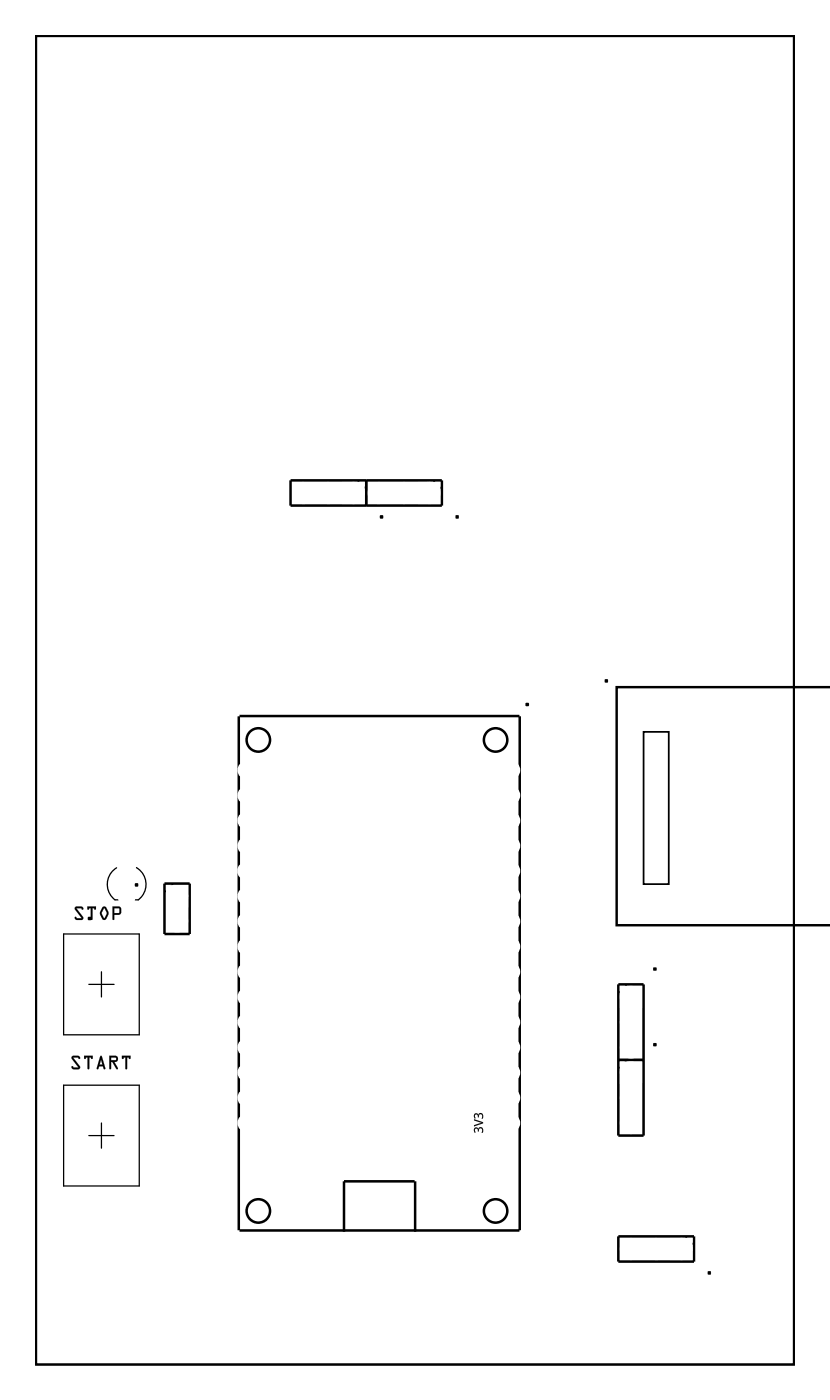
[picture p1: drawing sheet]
<svg xmlns="http://www.w3.org/2000/svg" width="84mm" height="141mm" viewBox="0 0 84 141" stroke-linecap="round" stroke-linejoin="round" font-family="sans-serif">
<path d="M3.6 3.6h76.4v133.9h-76.4z" fill="none" stroke="#000" stroke-width=".2"/>
<g fill="#000">
<path d="M38.3 52h.3v.2h-.3zM45.9 52h.3v.2h-.3zM53 70.9h.3v.2h-.3zM60.9 68.5h.3v.3h-.3zM8.9 92.4h.3v.3h-.3zM13.6 89h.3v.3h-.3zM65.8 97.5h.3v.3h-.3zM65.8 105.2h.3v.2h-.3zM71.3 128.2h.3v.2h-.3z"/>
<path d="M3.6 3.6h76.4v133.9h-76.4zM3.6 3.6v133.9h76.4v-133.9z"/>
<path d="M38.3 51.9h.3v.4h-.3zM38.3 52v.2h.3v-.2z"/>
<path d="M45.9 51.9h.3v.4h-.3zM45.9 52v.2h.3v-.2z"/>
<path d="M53 70.9h.3v.3h-.3zM53 70.9v.2h.3v-.2z"/>
<path d="M60.9 68.5h.3v.3h-.3zM61 68.5v.3h.2v-.3z"/>
<path d="M7.6 91.4h.7l.1 .2a.13 .13 0 0 1-.1 .1 .13 .13 0 0 1-.1-.1h-.5l.7 .8a.21 .21 0 0 1 0 .2 .21 .21 0 0 1-.2 .1h-.5l-.2-.2a.13 .13 0 0 1 .2-.1 .13 .13 0 0 1 .1 .1h.4l-.6-.8zM7.6 91.4v.3l.6 .8-.4 .1-.2-.2v.2l.2 .1h.5l.1-.2-.7-.9 .5-.1 .1 .2 .1-.2-.2-.1zM8.8 91.4h.9v.2a.11 .11 0 0 1-.2 .1 .1 .1 0 0 1 0-.2h-.2v1.1a.1 .1 0 0 1-.1 .1 .1 .1 0 0 1-.1-.1v-1.1h-.1a.11 .11 0 0 1-.1 .2 .11 .11 0 0 1-.1-.1zM8.8 91.4l.1 .3 .1-.2h.2v1.1l.1 .1v-1.2h.2l.1 .2 .1-.3zM10.3 91.4h.2h.2l.2 .6-.2 .6a.24 .24 0 0 1-.4 0l-.2-.6zM10.3 91.4l-.2 .6 .2 .6a.24 .24 0 0 0 .4 0l.2-.6-.2-.5a.23 .23 0 0 0-.4-.1zM10.5 91.6l-.2 .4 .2 .5 .3-.5zM10.5 91.5l.1 .1 .2 .4-.3 .6-.3-.6zM11.3 91.4h.7l.2 .2-.1 .5-.6 .1v.4a.1 .1 0 0 1-.1 .1 .1 .1 0 0 1-.1-.1zM11.3 91.4v1.2l.1 .1 .1-.1v-.4l.6-.1 .1-.5-.2-.2zM11.5 91.5v.5h.5v-.4zM11.5 91.5l.5 .1v.4h-.5z"/>
<path d="M7.6 91.4h.6l.2 .1-.1 .2-.1-.2-.5 .1 .7 .9-.1 .2h-.5l-.3-.1 .1-.2 .1 .1h.5l-.6-.8zM8.8 91.4h.9l-.1 .3h-.1v-.2h-.2v1.2l-.2-.1v-1.1h-.1l-.1 .2zM10.3 91.4h.2h.2l.2 .6-.2 .6a.23 .23 0 0 1-.4 0l-.2-.6zM10.5 91.6l-.3 .4 .3 .6 .3-.6zM11.3 91.4h.7l.2 .2-.1 .5-.6 .1v.4l-.1 .1-.1-.1zM11.5 91.5v.5h.5v-.4z"/>
<path d="M8.9 92.4h.3v.3h-.3zM8.9 92.4v.3h.3v-.3z"/>
<path d="M13.6 89h.3v.3h-.3zM13.6 89v.3h.3v-.3z"/>
<path d="M65.8 97.5h.3v.3h-.3zM65.8 97.5v.3h.3v-.3z"/>
<path d="M7.3 106.5l.6-.1 .2 .3a.13 .13 0 0 1-.2 0 .13 .13 0 0 1-.1-.1h-.4l.6 .9a.21 .21 0 0 1 .1 .2 .21 .21 0 0 1-.2 .1h-.6l-.1-.3a.13 .13 0 0 1 .1 0 .13 .13 0 0 1 .1 .1h.5l-.7-.9zM7.3 106.5l-.1 .2 .7 .9h-.5l-.1-.1-.1 .1 .2 .2h.5l.2-.3-.7-.9h.4l.2 .1v-.1l-.2-.2zM8.5 106.4h.9v.3a.1 .1 0 0 1-.2 0 .1 .1 0 0 1 0-.1h-.2v1.1a.1 .1 0 0 1-.1 .1 .1 .1 0 0 1-.1-.1v-1.1h-.1a.11 .11 0 0 1-.1 .1 .11 .11 0 0 1-.1 0zM8.5 106.4v.3l.1-.1h.2v1.1l.1 .1 .1-1.2h.2l.1 .1v-.3zM10.1 106.4l.2 .1 .3 1.2v.1l-.2-.1v-.2h-.4l-.1 .3-.2-.1zM10.1 106.4l-.4 1.3 .2 .1 .1-.3h.4v.2l.2 .1v-.1l-.3-1.2zM10.2 106.8l-.2 .5h.3zM10.2 106.8l.1 .5h-.3zM11 106.4h.6a.32 .32 0 0 1 .3 .4 .32 .32 0 0 1-.4 .2l.4 .6a.11 .11 0 0 1-.1 .2 .1 .1 0 0 1-.1-.1l-.4-.7h-.1v.7a.1 .1 0 0 1-.1 .1 .1 .1 0 0 1-.1-.1zM11 106.4l.1 1.4 .1-.1v-.7h.1l.4 .7h.2l-.4-.7a.31 .31 0 0 0 .4-.2 .31 .31 0 0 0-.3-.4zM11.2 106.6v.3l.5-.1-.1-.2zM11.2 106.6h.5v.2l-.5 .1zM12.3 106.4h.9v.3a.1 .1 0 0 1-.2 0 .1 .1 0 0 1 0-.1h-.2v1.1a.1 .1 0 0 1-.1 .1 .1 .1 0 0 1-.1-.1v-1.1h-.1a.11 .11 0 0 1-.1 .1 .11 .11 0 0 1-.1 0zM12.3 106.4v.3l.2-.1h.1v1.1l.1 .1 .1-1.2h.2l.1 .1 .1-.3z"/>
<path d="M7.3 106.5l.5-.1 .3 .2-.1 .1-.1-.1h-.5l.7 .9-.2 .3h-.5l-.2-.2 .1-.1 .1 .1h.5l-.7-.9zM8.5 106.4h.8v.3h-.1v-.1h-.2l-.1 1.2-.1-.1v-1.1h-.2v.1h-.1zM10.1 106.4l.2 .1 .3 1.2v.1l-.1-.1-.1-.2h-.4l-.1 .2h-.2zM10.2 106.8l-.2 .5h.3zM11 106.4h.6a.31 .31 0 0 1 .3 .4 .31 .31 0 0 1-.4 .2l.4 .7-.2 .1-.4-.8h-.1v.7l-.1 .1zM11.2 106.6v.3l.5-.1v-.2zM12.3 106.4h.9l-.1 .3h-.1v-.1h-.2v1.2l-.2-.1v-1.1h-.1l-.1 .1h-.1z"/>
<path d="M47.8 113.7l.2-.1 .2 .2a.27 .27 0 0 1 .4-.2 .27 .27 0 0 1 .1 .5l-.1 .1h-.1l.1-.1a.2 .2 0 0 0 0-.3 .2 .2 0 0 0-.3 0 .2 .2 0 0 0-.1 .2h-.1a.19 .19 0 0 0 0-.2 .19 .19 0 0 0-.3 .1 .19 .19 0 0 0 .1 .2l-.1 .1v-.2zM47.8 112.8l.9 .3v.1l-.9 .3v-.1l.7-.2-.7-.3zM47.8 112.3l.2-.1 .2 .2a.27 .27 0 0 1 .4-.2 .27 .27 0 0 1 .1 .4l-.1 .2h-.1l.1-.2a.2 .2 0 0 0 0-.2 .2 .2 0 0 0-.3-.1 .2 .2 0 0 0-.1 .3h-.1a.19 .19 0 0 0 0-.3 .19 .19 0 0 0-.3 .1 .19 .19 0 0 0 .1 .3l-.1 .1v-.2z"/>
<path d="M47.8 113.7l.2-.1 .2 .2a.25 .25 0 0 1 .3-.2 .25 .25 0 0 1 .2 .3l-.1 .3h-.1a.23 .23 0 0 0 .1-.3 .23 .23 0 0 0-.3-.1l-.1 .2h-.1a.19 .19 0 0 0 0-.2 .19 .19 0 0 0-.3 .1 .19 .19 0 0 0 .1 .2l-.1 .1-.1-.2zM47.8 113.7v.3v.2l.1-.1a.19 .19 0 0 1-.1-.2 .19 .19 0 0 1 .3-.1 .19 .19 0 0 1 0 .2h.1a.21 .21 0 0 1 .1-.2 .21 .21 0 0 1 .3 0 .21 .21 0 0 1 0 .3l-.1 .1h.1l.1-.1a.27 .27 0 0 0-.1-.5 .27 .27 0 0 0-.4 .2l-.2-.1zM47.7 112.8l1 .3v.1l-1 .3v-.1l.8-.2-.8-.3zM47.8 112.8v.1l.7 .3-.7 .2v.1l.9-.3v-.1zM47.8 112.3l.2-.1 .2 .2a.25 .25 0 0 1 .3-.2 .25 .25 0 0 1 .2 .3l-.1 .3h-.1a.23 .23 0 0 0 .1-.4 .23 .23 0 0 0-.3 0l-.1 .2h-.1a.19 .19 0 0 0 0-.2 .19 .19 0 0 0-.3 0 .19 .19 0 0 0 .1 .3l-.1 .1-.1-.2zM47.8 112.3v.3v.2l.1-.1a.19 .19 0 0 1-.1-.3 .19 .19 0 0 1 .3-.1 .19 .19 0 0 1 0 .3h.1a.21 .21 0 0 1 .1-.3 .21 .21 0 0 1 .3 .1 .21 .21 0 0 1 0 .2l-.1 .2h.1l.1-.2a.27 .27 0 0 0-.1-.4 .27 .27 0 0 0-.4 .2l-.2-.2z"/>
<path d="M65.8 105.2h.3v.2h-.3zM65.8 105.2v.2h.3v-.2z"/>
<path d="M71.3 128.1h.3v.4h-.3zM71.3 128.2v.2h.3v-.2z"/>
</g>
<g fill="none" stroke="#000" stroke-width=".25">
<path d="M29.3 48.4h15.2v2.6h-15.2zM36.9 48.4v2.6M24.1 72.2v51.8M24.1 72.2h28.2M52.4 72.2v51.8M83.7 69.3h-21.6v24h21.6M16.6 89.1h2.5v5h-2.5zM62.3 99.2h2.5v15.3h-2.5zM41.8 119.1h-7.1v5.1M41.8 119.1v5.1M62.3 106.8h2.5M24.1 124h28.2"/>
<path d="M62.3 124.6h7.6v2.6h-7.6z"/>
<circle cx="26" cy="74.6" r="1.18"/>
<circle cx="49.9" cy="74.6" r="1.18"/>
<circle cx="26" cy="122.1" r="1.18"/>
<circle cx="49.9" cy="122.1" r="1.18"/>
</g>
<g fill="none" stroke="#000" stroke-width=".13">
<path d="M36 48.4l.9 .9M43.6 48.4l.9 .9M6.4 94.1h7.6v10.2h-7.6zM8.9 99.2h2.6M10.2 98v2.5M11.8 87.5a1.95 1.95 0 0 0-.2 3.2h.3M13.7 87.4a1.95 1.95 0 0 1 .2 3.3h-.3M17.5 89.1l-.9 .8M63.2 99.2l-.9 .9M6.4 109.4h7.6v10.1h-7.6zM8.9 114.5h2.6M10.2 113.2v2.5"/>
<path d="M63.2 106.8l-.9 .9M69 124.6l.9 .9"/>
</g>
<path d="M64.8 73.8h2.6v15.3h-2.6z" fill="none" stroke="#000" stroke-width=".18"/>
<circle cx="50.9" cy="113.2" r=".57" fill="#fff"/>
<circle cx="50.9" cy="113.2" r=".57" fill="none" stroke="#fff" stroke-width=".43"/>
<path d="M49.7 112.7l.5-.2h1.3a.66 .66 0 0 1 .7 .7 .66 .66 0 0 1-.7 .7h-1.3a.66 .66 0 0 1-.6-.5 .66 .66 0 0 1 .1-.7zM50.4 113.2a.41 .41 0 0 0 .8 0 .41 .41 0 0 0-.8 0z" fill="#fff"/>
<g fill="none" stroke="#fff" stroke-width=".51">
<path d="M49.7 112.7l.5-.2h1.3a.66 .66 0 0 1 .7 .7 .66 .66 0 0 1-.7 .7h-1.3a.66 .66 0 0 1-.6-.5 .66 .66 0 0 1 .1-.7z"/>
<circle cx="50.8" cy="113.2" r=".41"/>
</g>
<circle cx="50.9" cy="110.7" r=".57" fill="#fff"/>
<circle cx="50.9" cy="110.7" r=".57" fill="none" stroke="#fff" stroke-width=".43"/>
<path d="M49.7 110.2l.5-.2h1.3a.66 .66 0 0 1 .7 .7 .66 .66 0 0 1-.7 .6h-1.3a.66 .66 0 0 1-.6-.4 .66 .66 0 0 1 .1-.7zM50.4 110.7a.41 .41 0 0 0 .8 0 .41 .41 0 0 0-.8 0z" fill="#fff"/>
<g fill="none" stroke="#fff" stroke-width=".51">
<path d="M49.7 110.2l.5-.2h1.3a.66 .66 0 0 1 .7 .7 .66 .66 0 0 1-.7 .6h-1.3a.66 .66 0 0 1-.6-.4 .66 .66 0 0 1 .1-.7z"/>
<circle cx="50.8" cy="110.7" r=".41"/>
</g>
<circle cx="50.9" cy="108.1" r=".57" fill="#fff"/>
<circle cx="50.9" cy="108.1" r=".57" fill="none" stroke="#fff" stroke-width=".43"/>
<path d="M49.7 107.6l.5-.1h1.3a.66 .66 0 0 1 .7 .6 .66 .66 0 0 1-.7 .7h-1.3a.66 .66 0 0 1-.6-.4 .66 .66 0 0 1 .1-.8zM50.4 108.1a.41 .41 0 0 0 .8 0 .41 .41 0 0 0-.8 0z" fill="#fff"/>
<g fill="none" stroke="#fff" stroke-width=".51">
<path d="M49.7 107.6l.5-.1h1.3a.66 .66 0 0 1 .7 .6 .66 .66 0 0 1-.7 .7h-1.3a.66 .66 0 0 1-.6-.4 .66 .66 0 0 1 .1-.8z"/>
<circle cx="50.8" cy="108.1" r=".41"/>
</g>
<circle cx="50.9" cy="105.6" r=".57" fill="#fff"/>
<circle cx="50.9" cy="105.6" r=".57" fill="none" stroke="#fff" stroke-width=".43"/>
<path d="M49.7 105.1l.5-.2h1.3a.66 .66 0 0 1 .7 .7 .66 .66 0 0 1-.7 .6h-1.3a.66 .66 0 0 1-.6-.4 .66 .66 0 0 1 .1-.7zM50.4 105.6a.41 .41 0 0 0 .8 0 .41 .41 0 0 0-.8 0z" fill="#fff"/>
<g fill="none" stroke="#fff" stroke-width=".51">
<path d="M49.7 105.1l.5-.2h1.3a.66 .66 0 0 1 .7 .7 .66 .66 0 0 1-.7 .6h-1.3a.66 .66 0 0 1-.6-.4 .66 .66 0 0 1 .1-.7z"/>
<circle cx="50.8" cy="105.6" r=".41"/>
</g>
<circle cx="50.9" cy="103" r=".57" fill="#fff"/>
<circle cx="50.9" cy="103" r=".57" fill="none" stroke="#fff" stroke-width=".43"/>
<path d="M49.7 102.6l.5-.2h1.3a.66 .66 0 0 1 .7 .6 .66 .66 0 0 1-.7 .7h-1.3a.66 .66 0 0 1-.6-.4 .66 .66 0 0 1 .1-.7zM50.4 103a.41 .41 0 0 0 .8 0 .41 .41 0 0 0-.8 0z" fill="#fff"/>
<g fill="none" stroke="#fff" stroke-width=".51">
<path d="M49.7 102.6l.5-.2h1.3a.66 .66 0 0 1 .7 .6 .66 .66 0 0 1-.7 .7h-1.3a.66 .66 0 0 1-.6-.4 .66 .66 0 0 1 .1-.7z"/>
<circle cx="50.8" cy="103" r=".41"/>
</g>
<circle cx="50.9" cy="100.5" r=".57" fill="#fff"/>
<circle cx="50.9" cy="100.5" r=".57" fill="none" stroke="#fff" stroke-width=".43"/>
<path d="M49.7 100l.5-.2h1.3a.66 .66 0 0 1 .7 .7 .66 .66 0 0 1-.7 .7h-1.3a.66 .66 0 0 1-.6-.5 .66 .66 0 0 1 .1-.7zM50.4 100.5a.41 .41 0 0 0 .8 0 .41 .41 0 0 0-.8 0z" fill="#fff"/>
<g fill="none" stroke="#fff" stroke-width=".51">
<path d="M49.7 100l.5-.2h1.3a.66 .66 0 0 1 .7 .7 .66 .66 0 0 1-.7 .7h-1.3a.66 .66 0 0 1-.6-.5 .66 .66 0 0 1 .1-.7z"/>
<circle cx="50.8" cy="100.5" r=".41"/>
</g>
<circle cx="50.9" cy="98" r=".57" fill="#fff"/>
<circle cx="50.9" cy="98" r=".57" fill="none" stroke="#fff" stroke-width=".43"/>
<path d="M49.7 97.5l.5-.2h1.3a.66 .66 0 0 1 .7 .7 .66 .66 0 0 1-.7 .6h-1.3a.66 .66 0 0 1-.6-.4 .66 .66 0 0 1 .1-.7zM50.4 98a.41 .41 0 0 0 .8 0 .41 .41 0 0 0-.8 0z" fill="#fff"/>
<g fill="none" stroke="#fff" stroke-width=".51">
<path d="M49.7 97.5l.5-.2h1.3a.66 .66 0 0 1 .7 .7 .66 .66 0 0 1-.7 .6h-1.3a.66 .66 0 0 1-.6-.4 .66 .66 0 0 1 .1-.7z"/>
<circle cx="50.8" cy="98" r=".41"/>
</g>
<circle cx="50.9" cy="95.4" r=".57" fill="#fff"/>
<circle cx="50.9" cy="95.4" r=".57" fill="none" stroke="#fff" stroke-width=".43"/>
<path d="M49.7 94.9l.5-.1h1.3a.66 .66 0 0 1 .7 .6 .66 .66 0 0 1-.7 .7h-1.3a.66 .66 0 0 1-.6-.4 .66 .66 0 0 1 .1-.8zM50.4 95.4a.41 .41 0 0 0 .8 0 .41 .41 0 0 0-.8 0z" fill="#fff"/>
<g fill="none" stroke="#fff" stroke-width=".51">
<path d="M49.7 94.9l.5-.1h1.3a.66 .66 0 0 1 .7 .6 .66 .66 0 0 1-.7 .7h-1.3a.66 .66 0 0 1-.6-.4 .66 .66 0 0 1 .1-.8z"/>
<circle cx="50.8" cy="95.4" r=".41"/>
</g>
<circle cx="50.9" cy="92.9" r=".57" fill="#fff"/>
<circle cx="50.9" cy="92.9" r=".57" fill="none" stroke="#fff" stroke-width=".43"/>
<path d="M49.7 92.4l.5-.2h1.3a.66 .66 0 0 1 .7 .7 .66 .66 0 0 1-.7 .6h-1.3a.66 .66 0 0 1-.6-.4 .66 .66 0 0 1 .1-.7zM50.4 92.9a.41 .41 0 0 0 .8 0 .41 .41 0 0 0-.8 0z" fill="#fff"/>
<g fill="none" stroke="#fff" stroke-width=".51">
<path d="M49.7 92.4l.5-.2h1.3a.66 .66 0 0 1 .7 .7 .66 .66 0 0 1-.7 .6h-1.3a.66 .66 0 0 1-.6-.4 .66 .66 0 0 1 .1-.7z"/>
<circle cx="50.8" cy="92.9" r=".41"/>
</g>
<circle cx="50.9" cy="90.3" r=".57" fill="#fff"/>
<circle cx="50.9" cy="90.3" r=".57" fill="none" stroke="#fff" stroke-width=".43"/>
<path d="M49.7 89.9l.5-.2h1.3a.66 .66 0 0 1 .7 .6 .66 .66 0 0 1-.7 .7h-1.3a.66 .66 0 0 1-.6-.4 .66 .66 0 0 1 .1-.7zM50.4 90.3a.41 .41 0 0 0 .8 0 .41 .41 0 0 0-.8 0z" fill="#fff"/>
<g fill="none" stroke="#fff" stroke-width=".51">
<path d="M49.7 89.9l.5-.2h1.3a.66 .66 0 0 1 .7 .6 .66 .66 0 0 1-.7 .7h-1.3a.66 .66 0 0 1-.6-.4 .66 .66 0 0 1 .1-.7z"/>
<circle cx="50.8" cy="90.3" r=".41"/>
</g>
<circle cx="50.9" cy="87.8" r=".57" fill="#fff"/>
<circle cx="50.9" cy="87.8" r=".57" fill="none" stroke="#fff" stroke-width=".43"/>
<path d="M49.7 87.3l.5-.2h1.3a.66 .66 0 0 1 .7 .7 .66 .66 0 0 1-.7 .7h-1.3a.66 .66 0 0 1-.6-.5 .66 .66 0 0 1 .1-.7zM50.4 87.8a.41 .41 0 0 0 .8 0 .41 .41 0 0 0-.8 0z" fill="#fff"/>
<g fill="none" stroke="#fff" stroke-width=".51">
<path d="M49.7 87.3l.5-.2h1.3a.66 .66 0 0 1 .7 .7 .66 .66 0 0 1-.7 .7h-1.3a.66 .66 0 0 1-.6-.5 .66 .66 0 0 1 .1-.7z"/>
<circle cx="50.8" cy="87.8" r=".41"/>
</g>
<circle cx="50.9" cy="85.3" r=".57" fill="#fff"/>
<circle cx="50.9" cy="85.3" r=".57" fill="none" stroke="#fff" stroke-width=".43"/>
<path d="M49.7 84.8l.5-.2h1.3a.66 .66 0 0 1 .7 .7 .66 .66 0 0 1-.7 .6h-1.3a.66 .66 0 0 1-.6-.4 .66 .66 0 0 1 .1-.7zM50.4 85.3a.41 .41 0 0 0 .8 0 .41 .41 0 0 0-.8 0z" fill="#fff"/>
<g fill="none" stroke="#fff" stroke-width=".51">
<path d="M49.7 84.8l.5-.2h1.3a.66 .66 0 0 1 .7 .7 .66 .66 0 0 1-.7 .6h-1.3a.66 .66 0 0 1-.6-.4 .66 .66 0 0 1 .1-.7z"/>
<circle cx="50.8" cy="85.3" r=".41"/>
</g>
<circle cx="50.9" cy="82.7" r=".57" fill="#fff"/>
<circle cx="50.9" cy="82.7" r=".57" fill="none" stroke="#fff" stroke-width=".43"/>
<path d="M49.7 82.2l.5-.1h1.3a.66 .66 0 0 1 .7 .6 .66 .66 0 0 1-.7 .7h-1.3a.66 .66 0 0 1-.6-.4 .66 .66 0 0 1 .1-.8zM50.4 82.7a.41 .41 0 0 0 .8 0 .41 .41 0 0 0-.8 0z" fill="#fff"/>
<g fill="none" stroke="#fff" stroke-width=".51">
<path d="M49.7 82.2l.5-.1h1.3a.66 .66 0 0 1 .7 .6 .66 .66 0 0 1-.7 .7h-1.3a.66 .66 0 0 1-.6-.4 .66 .66 0 0 1 .1-.8z"/>
<circle cx="50.8" cy="82.7" r=".41"/>
</g>
<circle cx="50.9" cy="80.2" r=".57" fill="#fff"/>
<circle cx="50.9" cy="80.2" r=".57" fill="none" stroke="#fff" stroke-width=".43"/>
<path d="M49.7 79.7l.5-.2h1.3a.66 .66 0 0 1 .7 .7 .66 .66 0 0 1-.7 .6h-1.3a.66 .66 0 0 1-.6-.4 .66 .66 0 0 1 .1-.7zM50.4 80.2a.41 .41 0 0 0 .8 0 .41 .41 0 0 0-.8 0z" fill="#fff"/>
<g fill="none" stroke="#fff" stroke-width=".51">
<path d="M49.7 79.7l.5-.2h1.3a.66 .66 0 0 1 .7 .7 .66 .66 0 0 1-.7 .6h-1.3a.66 .66 0 0 1-.6-.4 .66 .66 0 0 1 .1-.7z"/>
<circle cx="50.8" cy="80.2" r=".41"/>
</g>
<circle cx="50.9" cy="77.6" r=".57" fill="#fff"/>
<circle cx="50.9" cy="77.6" r=".57" fill="none" stroke="#fff" stroke-width=".43"/>
<path d="M49.7 77.2l.5-.2h1.3a.66 .66 0 0 1 .7 .6 .66 .66 0 0 1-.7 .7h-1.3a.66 .66 0 0 1-.6-.4 .66 .66 0 0 1 .1-.7zM50.4 77.6a.41 .41 0 0 0 .8 0 .41 .41 0 0 0-.8 0z" fill="#fff"/>
<g fill="none" stroke="#fff" stroke-width=".51">
<path d="M49.7 77.2l.5-.2h1.3a.66 .66 0 0 1 .7 .6 .66 .66 0 0 1-.7 .7h-1.3a.66 .66 0 0 1-.6-.4 .66 .66 0 0 1 .1-.7z"/>
<circle cx="50.8" cy="77.6" r=".41"/>
</g>
<circle cx="25.5" cy="77.6" r=".57" fill="#fff"/>
<circle cx="25.5" cy="77.6" r=".57" fill="none" stroke="#fff" stroke-width=".43"/>
<path d="M24.4 77.2l.4-.2h1.4a.66 .66 0 0 1 .6 .6 .66 .66 0 0 1-.6 .7h-1.4a.66 .66 0 0 1-.6-.4 .66 .66 0 0 1 .2-.7zM25.1 77.6a.41 .41 0 0 0 .8 0 .41 .41 0 0 0-.8 0z" fill="#fff"/>
<g fill="none" stroke="#fff" stroke-width=".51">
<path d="M24.4 77.2l.4-.2h1.4a.66 .66 0 0 1 .6 .6 .66 .66 0 0 1-.6 .7h-1.4a.66 .66 0 0 1-.6-.4 .66 .66 0 0 1 .2-.7z"/>
<circle cx="25.5" cy="77.6" r=".41"/>
</g>
<circle cx="25.5" cy="80.2" r=".57" fill="#fff"/>
<circle cx="25.5" cy="80.2" r=".57" fill="none" stroke="#fff" stroke-width=".43"/>
<path d="M24.4 79.7l.4-.2h1.4a.66 .66 0 0 1 .6 .7 .66 .66 0 0 1-.6 .6h-1.4a.66 .66 0 0 1-.6-.4 .66 .66 0 0 1 .2-.7zM25.1 80.2a.41 .41 0 0 0 .8 0 .41 .41 0 0 0-.8 0z" fill="#fff"/>
<g fill="none" stroke="#fff" stroke-width=".51">
<path d="M24.4 79.7l.4-.2h1.4a.66 .66 0 0 1 .6 .7 .66 .66 0 0 1-.6 .6h-1.4a.66 .66 0 0 1-.6-.4 .66 .66 0 0 1 .2-.7z"/>
<circle cx="25.5" cy="80.2" r=".41"/>
</g>
<circle cx="25.5" cy="82.7" r=".57" fill="#fff"/>
<circle cx="25.5" cy="82.7" r=".57" fill="none" stroke="#fff" stroke-width=".43"/>
<path d="M24.4 82.2l.4-.1h1.4a.66 .66 0 0 1 .6 .6 .66 .66 0 0 1-.6 .7h-1.4a.66 .66 0 0 1-.6-.4 .66 .66 0 0 1 .2-.8zM25.1 82.7a.41 .41 0 0 0 .8 0 .41 .41 0 0 0-.8 0z" fill="#fff"/>
<g fill="none" stroke="#fff" stroke-width=".51">
<path d="M24.4 82.2l.4-.1h1.4a.66 .66 0 0 1 .6 .6 .66 .66 0 0 1-.6 .7h-1.4a.66 .66 0 0 1-.6-.4 .66 .66 0 0 1 .2-.8z"/>
<circle cx="25.5" cy="82.7" r=".41"/>
</g>
<circle cx="25.5" cy="85.3" r=".57" fill="#fff"/>
<circle cx="25.5" cy="85.3" r=".57" fill="none" stroke="#fff" stroke-width=".43"/>
<path d="M24.4 84.8l.4-.2h1.4a.66 .66 0 0 1 .6 .7 .66 .66 0 0 1-.6 .6h-1.4a.66 .66 0 0 1-.6-.4 .66 .66 0 0 1 .2-.7zM25.1 85.3a.41 .41 0 0 0 .8 0 .41 .41 0 0 0-.8 0z" fill="#fff"/>
<g fill="none" stroke="#fff" stroke-width=".51">
<path d="M24.4 84.8l.4-.2h1.4a.66 .66 0 0 1 .6 .7 .66 .66 0 0 1-.6 .6h-1.4a.66 .66 0 0 1-.6-.4 .66 .66 0 0 1 .2-.7z"/>
<circle cx="25.5" cy="85.3" r=".41"/>
</g>
<circle cx="25.5" cy="87.8" r=".57" fill="#fff"/>
<circle cx="25.5" cy="87.8" r=".57" fill="none" stroke="#fff" stroke-width=".43"/>
<path d="M24.3 87.3l.5-.2h1.3a.66 .66 0 0 1 .7 .7 .66 .66 0 0 1-.7 .7h-1.3a.66 .66 0 0 1-.6-.5 .66 .66 0 0 1 .1-.7zM25.1 87.8a.41 .41 0 0 0 .8 0 .41 .41 0 0 0-.8 0z" fill="#fff"/>
<g fill="none" stroke="#fff" stroke-width=".51">
<path d="M24.3 87.3l.5-.2h1.3a.66 .66 0 0 1 .7 .7 .66 .66 0 0 1-.7 .7h-1.3a.66 .66 0 0 1-.6-.5 .66 .66 0 0 1 .1-.7z"/>
<circle cx="25.5" cy="87.8" r=".41"/>
</g>
<circle cx="25.5" cy="90.3" r=".57" fill="#fff"/>
<circle cx="25.5" cy="90.3" r=".57" fill="none" stroke="#fff" stroke-width=".43"/>
<path d="M24.4 89.9l.4-.2h1.4a.66 .66 0 0 1 .6 .6 .66 .66 0 0 1-.6 .7h-1.4a.66 .66 0 0 1-.6-.4 .66 .66 0 0 1 .2-.7zM25.1 90.3a.41 .41 0 0 0 .8 0 .41 .41 0 0 0-.8 0z" fill="#fff"/>
<g fill="none" stroke="#fff" stroke-width=".51">
<path d="M24.4 89.9l.4-.2h1.4a.66 .66 0 0 1 .6 .6 .66 .66 0 0 1-.6 .7h-1.4a.66 .66 0 0 1-.6-.4 .66 .66 0 0 1 .2-.7z"/>
<circle cx="25.5" cy="90.3" r=".41"/>
</g>
<circle cx="25.5" cy="92.9" r=".57" fill="#fff"/>
<circle cx="25.5" cy="92.9" r=".57" fill="none" stroke="#fff" stroke-width=".43"/>
<path d="M24.4 92.4l.4-.2h1.4a.66 .66 0 0 1 .6 .7 .66 .66 0 0 1-.6 .6h-1.4a.66 .66 0 0 1-.6-.4 .66 .66 0 0 1 .2-.7zM25.1 92.9a.41 .41 0 0 0 .8 0 .41 .41 0 0 0-.8 0z" fill="#fff"/>
<g fill="none" stroke="#fff" stroke-width=".51">
<path d="M24.4 92.4l.4-.2h1.4a.66 .66 0 0 1 .6 .7 .66 .66 0 0 1-.6 .6h-1.4a.66 .66 0 0 1-.6-.4 .66 .66 0 0 1 .2-.7z"/>
<circle cx="25.5" cy="92.9" r=".41"/>
</g>
<circle cx="25.5" cy="95.4" r=".57" fill="#fff"/>
<circle cx="25.5" cy="95.4" r=".57" fill="none" stroke="#fff" stroke-width=".43"/>
<path d="M24.4 94.9l.4-.1h1.4a.66 .66 0 0 1 .6 .6 .66 .66 0 0 1-.6 .7h-1.4a.66 .66 0 0 1-.6-.4 .66 .66 0 0 1 .2-.8zM25.1 95.4a.41 .41 0 0 0 .8 0 .41 .41 0 0 0-.8 0z" fill="#fff"/>
<g fill="none" stroke="#fff" stroke-width=".51">
<path d="M24.4 94.9l.4-.1h1.4a.66 .66 0 0 1 .6 .6 .66 .66 0 0 1-.6 .7h-1.4a.66 .66 0 0 1-.6-.4 .66 .66 0 0 1 .2-.8z"/>
<circle cx="25.5" cy="95.4" r=".41"/>
</g>
<circle cx="25.5" cy="98" r=".57" fill="#fff"/>
<circle cx="25.5" cy="98" r=".57" fill="none" stroke="#fff" stroke-width=".43"/>
<path d="M24.4 97.5l.4-.2h1.4a.66 .66 0 0 1 .6 .7 .66 .66 0 0 1-.6 .6h-1.4a.66 .66 0 0 1-.6-.4 .66 .66 0 0 1 .2-.7zM25.1 98a.41 .41 0 0 0 .8 0 .41 .41 0 0 0-.8 0z" fill="#fff"/>
<g fill="none" stroke="#fff" stroke-width=".51">
<path d="M24.4 97.5l.4-.2h1.4a.66 .66 0 0 1 .6 .7 .66 .66 0 0 1-.6 .6h-1.4a.66 .66 0 0 1-.6-.4 .66 .66 0 0 1 .2-.7z"/>
<circle cx="25.5" cy="98" r=".41"/>
</g>
<circle cx="25.5" cy="100.5" r=".57" fill="#fff"/>
<circle cx="25.5" cy="100.5" r=".57" fill="none" stroke="#fff" stroke-width=".43"/>
<path d="M24.4 100l.4-.2h1.4a.66 .66 0 0 1 .6 .7 .66 .66 0 0 1-.6 .7h-1.4a.66 .66 0 0 1-.6-.5 .66 .66 0 0 1 .2-.7zM25.1 100.5a.41 .41 0 0 0 .8 0 .41 .41 0 0 0-.8 0z" fill="#fff"/>
<g fill="none" stroke="#fff" stroke-width=".51">
<path d="M24.4 100l.4-.2h1.4a.66 .66 0 0 1 .6 .7 .66 .66 0 0 1-.6 .7h-1.4a.66 .66 0 0 1-.6-.5 .66 .66 0 0 1 .2-.7z"/>
<circle cx="25.5" cy="100.5" r=".41"/>
</g>
<circle cx="25.5" cy="103" r=".57" fill="#fff"/>
<circle cx="25.5" cy="103" r=".57" fill="none" stroke="#fff" stroke-width=".43"/>
<path d="M24.4 102.6l.4-.2h1.4a.66 .66 0 0 1 .6 .6 .66 .66 0 0 1-.6 .7h-1.4a.66 .66 0 0 1-.6-.4 .66 .66 0 0 1 .2-.7zM25.1 103a.41 .41 0 0 0 .8 0 .41 .41 0 0 0-.8 0z" fill="#fff"/>
<g fill="none" stroke="#fff" stroke-width=".51">
<path d="M24.4 102.6l.4-.2h1.4a.66 .66 0 0 1 .6 .6 .66 .66 0 0 1-.6 .7h-1.4a.66 .66 0 0 1-.6-.4 .66 .66 0 0 1 .2-.7z"/>
<circle cx="25.5" cy="103" r=".41"/>
</g>
<circle cx="25.5" cy="105.6" r=".57" fill="#fff"/>
<circle cx="25.5" cy="105.6" r=".57" fill="none" stroke="#fff" stroke-width=".43"/>
<path d="M24.4 105.1l.4-.2h1.4a.66 .66 0 0 1 .6 .7 .66 .66 0 0 1-.6 .6h-1.4a.66 .66 0 0 1-.6-.4 .66 .66 0 0 1 .2-.7zM25.1 105.6a.41 .41 0 0 0 .8 0 .41 .41 0 0 0-.8 0z" fill="#fff"/>
<g fill="none" stroke="#fff" stroke-width=".51">
<path d="M24.4 105.1l.4-.2h1.4a.66 .66 0 0 1 .6 .7 .66 .66 0 0 1-.6 .6h-1.4a.66 .66 0 0 1-.6-.4 .66 .66 0 0 1 .2-.7z"/>
<circle cx="25.5" cy="105.6" r=".41"/>
</g>
<circle cx="25.5" cy="108.1" r=".57" fill="#fff"/>
<circle cx="25.5" cy="108.1" r=".57" fill="none" stroke="#fff" stroke-width=".43"/>
<path d="M24.4 107.6l.4-.1h1.4a.66 .66 0 0 1 .6 .6 .66 .66 0 0 1-.6 .7h-1.4a.66 .66 0 0 1-.6-.4 .66 .66 0 0 1 .2-.8zM25.1 108.1a.41 .41 0 0 0 .8 0 .41 .41 0 0 0-.8 0z" fill="#fff"/>
<g fill="none" stroke="#fff" stroke-width=".51">
<path d="M24.4 107.6l.4-.1h1.4a.66 .66 0 0 1 .6 .6 .66 .66 0 0 1-.6 .7h-1.4a.66 .66 0 0 1-.6-.4 .66 .66 0 0 1 .2-.8z"/>
<circle cx="25.5" cy="108.1" r=".41"/>
</g>
<circle cx="25.5" cy="110.7" r=".57" fill="#fff"/>
<circle cx="25.5" cy="110.7" r=".57" fill="none" stroke="#fff" stroke-width=".43"/>
<path d="M24.4 110.2l.4-.2h1.4a.66 .66 0 0 1 .6 .7 .66 .66 0 0 1-.6 .6h-1.4a.66 .66 0 0 1-.6-.4 .66 .66 0 0 1 .2-.7zM25.1 110.7a.41 .41 0 0 0 .8 0 .41 .41 0 0 0-.8 0z" fill="#fff"/>
<g fill="none" stroke="#fff" stroke-width=".51">
<path d="M24.4 110.2l.4-.2h1.4a.66 .66 0 0 1 .6 .7 .66 .66 0 0 1-.6 .6h-1.4a.66 .66 0 0 1-.6-.4 .66 .66 0 0 1 .2-.7z"/>
<circle cx="25.5" cy="110.7" r=".41"/>
</g>
<circle cx="25.5" cy="113.2" r=".57" fill="#fff"/>
<circle cx="25.5" cy="113.2" r=".57" fill="none" stroke="#fff" stroke-width=".43"/>
<path d="M24.4 112.7l.4-.2h1.4a.66 .66 0 0 1 .6 .7 .66 .66 0 0 1-.6 .7h-1.4a.66 .66 0 0 1-.6-.5 .66 .66 0 0 1 .2-.7zM25.1 113.2a.41 .41 0 0 0 .8 0 .41 .41 0 0 0-.8 0z" fill="#fff"/>
<g fill="none" stroke="#fff" stroke-width=".51">
<path d="M24.4 112.7l.4-.2h1.4a.66 .66 0 0 1 .6 .7 .66 .66 0 0 1-.6 .7h-1.4a.66 .66 0 0 1-.6-.5 .66 .66 0 0 1 .2-.7z"/>
<circle cx="25.5" cy="113.2" r=".41"/>
</g>
<path d="M62.8 107.4h1.5v1.4h-1.5z" fill="#fff"/>
<path d="M62.8 107.4h1.5v1.4h-1.5z" fill="none" stroke="#fff" stroke-width=".76" stroke-linecap="butt"/>
<circle cx="63.6" cy="108.1" r=".74" fill="#fff"/>
<circle cx="63.6" cy="108.1" r=".74" fill="none" stroke="#fff" stroke-width=".76" stroke-linecap="butt"/>
<circle cx="63.6" cy="110.7" r=".74" fill="#fff"/>
<circle cx="63.6" cy="110.7" r=".74" fill="none" stroke="#fff" stroke-width=".76" stroke-linecap="butt"/>
<circle cx="63.6" cy="113.2" r=".74" fill="#fff"/>
<circle cx="63.6" cy="113.2" r=".74" fill="none" stroke="#fff" stroke-width=".76" stroke-linecap="butt"/>
<path d="M67.9 125.2h1.5v1.4h-1.5z" fill="#fff"/>
<path d="M67.9 125.2h1.5v1.4h-1.5z" fill="none" stroke="#fff" stroke-width=".76" stroke-linecap="butt"/>
<circle cx="68.6" cy="125.9" r=".74" fill="#fff"/>
<circle cx="68.6" cy="125.9" r=".74" fill="none" stroke="#fff" stroke-width=".76" stroke-linecap="butt"/>
<circle cx="66.1" cy="125.9" r=".74" fill="#fff"/>
<circle cx="66.1" cy="125.9" r=".74" fill="none" stroke="#fff" stroke-width=".76" stroke-linecap="butt"/>
<circle cx="63.6" cy="125.9" r=".74" fill="#fff"/>
<circle cx="63.6" cy="125.9" r=".74" fill="none" stroke="#fff" stroke-width=".76" stroke-linecap="butt"/>
<circle cx="7.7" cy="118.3" r=".63" fill="#fff"/>
<circle cx="7.7" cy="118.3" r=".63" fill="none" stroke="#fff" stroke-width=".51"/>
<path d="M6.9 117.5h1.5v1.5h-1.5zM7.2 118.3a.5 .5 0 0 0 1 0 .5 .5 0 0 0-1 0z" fill="#fff"/>
<g fill="none" stroke="#fff" stroke-width=".25">
<path d="M6.9 117.5h1.5v1.5h-1.5z"/>
<circle cx="7.7" cy="118.3" r=".5"/>
</g>
<circle cx="7.7" cy="110.7" r=".63" fill="#fff"/>
<circle cx="7.7" cy="110.7" r=".63" fill="none" stroke="#fff" stroke-width=".51"/>
<path d="M6.9 109.9h1.5v1.5h-1.5zM7.2 110.7a.5 .5 0 0 0 1 0 .5 .5 0 0 0-1 0z" fill="#fff"/>
<g fill="none" stroke="#fff" stroke-width=".25">
<path d="M6.9 109.9h1.5v1.5h-1.5z"/>
<circle cx="7.7" cy="110.7" r=".5"/>
</g>
<circle cx="12.8" cy="118.3" r=".63" fill="#fff"/>
<circle cx="12.8" cy="118.3" r=".63" fill="none" stroke="#fff" stroke-width=".51"/>
<path d="M12 117.5h1.5v1.5h-1.5zM12.3 118.3a.5 .5 0 0 0 1 0 .5 .5 0 0 0-1 0z" fill="#fff"/>
<g fill="none" stroke="#fff" stroke-width=".25">
<path d="M12 117.5h1.5v1.5h-1.5z"/>
<circle cx="12.8" cy="118.3" r=".5"/>
</g>
<circle cx="12.8" cy="110.7" r=".63" fill="#fff"/>
<circle cx="12.8" cy="110.7" r=".63" fill="none" stroke="#fff" stroke-width=".51"/>
<path d="M12 109.9h1.5v1.5h-1.5zM12.3 110.7a.5 .5 0 0 0 1 0 .5 .5 0 0 0-1 0z" fill="#fff"/>
<g fill="none" stroke="#fff" stroke-width=".25">
<path d="M12 109.9h1.5v1.5h-1.5z"/>
<circle cx="12.8" cy="110.7" r=".5"/>
</g>
<circle cx="7.7" cy="118.3" r=".63" fill="#fff"/>
<circle cx="7.7" cy="118.3" r=".63" fill="none" stroke="#fff" stroke-width=".51"/>
<path d="M6.9 117.5h1.5v1.5h-1.5zM7.2 118.3a.5 .5 0 0 0 1 0 .5 .5 0 0 0-1 0z" fill="#fff"/>
<g fill="none" stroke="#fff" stroke-width=".25">
<path d="M6.9 117.5h1.5v1.5h-1.5z"/>
<circle cx="7.7" cy="118.3" r=".5"/>
</g>
<circle cx="7.7" cy="110.7" r=".63" fill="#fff"/>
<circle cx="7.7" cy="110.7" r=".63" fill="none" stroke="#fff" stroke-width=".51"/>
<path d="M6.9 109.9h1.5v1.5h-1.5zM7.2 110.7a.5 .5 0 0 0 1 0 .5 .5 0 0 0-1 0z" fill="#fff"/>
<g fill="none" stroke="#fff" stroke-width=".25">
<path d="M6.9 109.9h1.5v1.5h-1.5z"/>
<circle cx="7.7" cy="110.7" r=".5"/>
</g>
<circle cx="12.8" cy="118.3" r=".63" fill="#fff"/>
<circle cx="12.8" cy="118.3" r=".63" fill="none" stroke="#fff" stroke-width=".51"/>
<path d="M12 117.5h1.5v1.5h-1.5zM12.3 118.3a.5 .5 0 0 0 1 0 .5 .5 0 0 0-1 0z" fill="#fff"/>
<g fill="none" stroke="#fff" stroke-width=".25">
<path d="M12 117.5h1.5v1.5h-1.5z"/>
<circle cx="12.8" cy="118.3" r=".5"/>
</g>
<circle cx="12.8" cy="110.7" r=".63" fill="#fff"/>
<circle cx="12.8" cy="110.7" r=".63" fill="none" stroke="#fff" stroke-width=".51"/>
<path d="M12 109.9h1.5v1.5h-1.5zM12.3 110.7a.5 .5 0 0 0 1 0 .5 .5 0 0 0-1 0z" fill="#fff"/>
<g fill="none" stroke="#fff" stroke-width=".25">
<path d="M12 109.9h1.5v1.5h-1.5z"/>
<circle cx="12.8" cy="110.7" r=".5"/>
</g>
<circle cx="7.7" cy="103" r=".63" fill="#fff"/>
<circle cx="7.7" cy="103" r=".63" fill="none" stroke="#fff" stroke-width=".51"/>
<path d="M6.9 102.3h1.5v1.5h-1.5zM7.2 103a.5 .5 0 0 0 1 0 .5 .5 0 0 0-1 0z" fill="#fff"/>
<g fill="none" stroke="#fff" stroke-width=".25">
<path d="M6.9 102.3h1.5v1.5h-1.5z"/>
<circle cx="7.7" cy="103" r=".5"/>
</g>
<circle cx="7.7" cy="95.4" r=".63" fill="#fff"/>
<circle cx="7.7" cy="95.4" r=".63" fill="none" stroke="#fff" stroke-width=".51"/>
<path d="M6.9 94.7h1.5v1.5h-1.5zM7.2 95.4a.5 .5 0 0 0 1 0 .5 .5 0 0 0-1 0z" fill="#fff"/>
<g fill="none" stroke="#fff" stroke-width=".25">
<path d="M6.9 94.7h1.5v1.5h-1.5z"/>
<circle cx="7.7" cy="95.4" r=".5"/>
</g>
<circle cx="12.8" cy="103" r=".63" fill="#fff"/>
<circle cx="12.8" cy="103" r=".63" fill="none" stroke="#fff" stroke-width=".51"/>
<path d="M12 102.3h1.5v1.5h-1.5zM12.3 103a.5 .5 0 0 0 1 0 .5 .5 0 0 0-1 0z" fill="#fff"/>
<g fill="none" stroke="#fff" stroke-width=".25">
<path d="M12 102.3h1.5v1.5h-1.5z"/>
<circle cx="12.8" cy="103" r=".5"/>
</g>
<circle cx="12.8" cy="95.4" r=".63" fill="#fff"/>
<circle cx="12.8" cy="95.4" r=".63" fill="none" stroke="#fff" stroke-width=".51"/>
<path d="M12 94.7h1.5v1.5h-1.5zM12.3 95.4a.5 .5 0 0 0 1 0 .5 .5 0 0 0-1 0z" fill="#fff"/>
<g fill="none" stroke="#fff" stroke-width=".25">
<path d="M12 94.7h1.5v1.5h-1.5z"/>
<circle cx="12.8" cy="95.4" r=".5"/>
</g>
<circle cx="7.7" cy="103" r=".63" fill="#fff"/>
<circle cx="7.7" cy="103" r=".63" fill="none" stroke="#fff" stroke-width=".51"/>
<path d="M6.9 102.3h1.5v1.5h-1.5zM7.2 103a.5 .5 0 0 0 1 0 .5 .5 0 0 0-1 0z" fill="#fff"/>
<g fill="none" stroke="#fff" stroke-width=".25">
<path d="M6.9 102.3h1.5v1.5h-1.5z"/>
<circle cx="7.7" cy="103" r=".5"/>
</g>
<circle cx="7.7" cy="95.4" r=".63" fill="#fff"/>
<circle cx="7.7" cy="95.4" r=".63" fill="none" stroke="#fff" stroke-width=".51"/>
<path d="M6.9 94.7h1.5v1.5h-1.5zM7.2 95.4a.5 .5 0 0 0 1 0 .5 .5 0 0 0-1 0z" fill="#fff"/>
<g fill="none" stroke="#fff" stroke-width=".25">
<path d="M6.9 94.7h1.5v1.5h-1.5z"/>
<circle cx="7.7" cy="95.4" r=".5"/>
</g>
<circle cx="12.8" cy="103" r=".63" fill="#fff"/>
<circle cx="12.8" cy="103" r=".63" fill="none" stroke="#fff" stroke-width=".51"/>
<path d="M12 102.3h1.5v1.5h-1.5zM12.3 103a.5 .5 0 0 0 1 0 .5 .5 0 0 0-1 0z" fill="#fff"/>
<g fill="none" stroke="#fff" stroke-width=".25">
<path d="M12 102.3h1.5v1.5h-1.5z"/>
<circle cx="12.8" cy="103" r=".5"/>
</g>
<circle cx="12.8" cy="95.4" r=".63" fill="#fff"/>
<circle cx="12.8" cy="95.4" r=".63" fill="none" stroke="#fff" stroke-width=".51"/>
<path d="M12 94.7h1.5v1.5h-1.5zM12.3 95.4a.5 .5 0 0 0 1 0 .5 .5 0 0 0-1 0z" fill="#fff"/>
<g fill="none" stroke="#fff" stroke-width=".25">
<path d="M12 94.7h1.5v1.5h-1.5z"/>
<circle cx="12.8" cy="95.4" r=".5"/>
</g>
<circle cx="12.8" cy="87.8" r=".6" fill="#fff"/>
<circle cx="12.8" cy="87.8" r=".6" fill="none" stroke="#fff" stroke-width=".65" stroke-linecap="butt"/>
<path d="M12.2 87.2h1.2v1.2h-1.2z" fill="#fff"/>
<path d="M12.2 87.2h1.2v1.2h-1.2z" fill="none" stroke="#fff" stroke-width=".65" stroke-linecap="butt"/>
<circle cx="12.8" cy="90.3" r=".6" fill="#fff"/>
<circle cx="12.8" cy="90.3" r=".6" fill="none" stroke="#fff" stroke-width=".65" stroke-linecap="butt"/>
<path d="M17.1 89.6h1.5v1.5h-1.5z" fill="#fff"/>
<path d="M17.1 89.6h1.5v1.5h-1.5z" fill="none" stroke="#fff" stroke-width=".76" stroke-linecap="butt"/>
<circle cx="17.8" cy="90.3" r=".74" fill="#fff"/>
<circle cx="17.8" cy="90.3" r=".74" fill="none" stroke="#fff" stroke-width=".76" stroke-linecap="butt"/>
<circle cx="17.8" cy="92.9" r=".74" fill="#fff"/>
<circle cx="17.8" cy="92.9" r=".74" fill="none" stroke="#fff" stroke-width=".76" stroke-linecap="butt"/>
<circle cx="12.8" cy="75.1" r=".7" fill="#fff"/>
<circle cx="12.8" cy="75.1" r=".7" fill="none" stroke="#fff" stroke-width=".76" stroke-linecap="butt"/>
<circle cx="12.8" cy="85.3" r=".7" fill="#fff"/>
<circle cx="12.8" cy="85.3" r=".7" fill="none" stroke="#fff" stroke-width=".76" stroke-linecap="butt"/>
<circle cx="12.8" cy="75.1" r=".7" fill="#fff"/>
<circle cx="12.8" cy="75.1" r=".7" fill="none" stroke="#fff" stroke-width=".76" stroke-linecap="butt"/>
<circle cx="12.8" cy="85.3" r=".7" fill="#fff"/>
<circle cx="12.8" cy="85.3" r=".7" fill="none" stroke="#fff" stroke-width=".76" stroke-linecap="butt"/>
<circle cx="17.8" cy="75.1" r=".7" fill="#fff"/>
<circle cx="17.8" cy="75.1" r=".7" fill="none" stroke="#fff" stroke-width=".76" stroke-linecap="butt"/>
<circle cx="17.8" cy="85.3" r=".7" fill="#fff"/>
<circle cx="17.8" cy="85.3" r=".7" fill="none" stroke="#fff" stroke-width=".76" stroke-linecap="butt"/>
<circle cx="17.8" cy="75.1" r=".7" fill="#fff"/>
<circle cx="17.8" cy="75.1" r=".7" fill="none" stroke="#fff" stroke-width=".76" stroke-linecap="butt"/>
<circle cx="17.8" cy="85.3" r=".7" fill="#fff"/>
<circle cx="17.8" cy="85.3" r=".7" fill="none" stroke="#fff" stroke-width=".76" stroke-linecap="butt"/>
<circle cx="66.1" cy="87.8" r=".62" fill="#fff"/>
<circle cx="66.1" cy="87.8" r=".62" fill="none" stroke="#fff" stroke-width=".69" stroke-linecap="butt"/>
<circle cx="66.1" cy="85.3" r=".62" fill="#fff"/>
<circle cx="66.1" cy="85.3" r=".62" fill="none" stroke="#fff" stroke-width=".69" stroke-linecap="butt"/>
<circle cx="66.1" cy="82.7" r=".62" fill="#fff"/>
<circle cx="66.1" cy="82.7" r=".62" fill="none" stroke="#fff" stroke-width=".69" stroke-linecap="butt"/>
<circle cx="66.1" cy="80.2" r=".62" fill="#fff"/>
<circle cx="66.1" cy="80.2" r=".62" fill="none" stroke="#fff" stroke-width=".69" stroke-linecap="butt"/>
<circle cx="66.1" cy="77.6" r=".62" fill="#fff"/>
<circle cx="66.1" cy="77.6" r=".62" fill="none" stroke="#fff" stroke-width=".69" stroke-linecap="butt"/>
<circle cx="66.1" cy="75.1" r=".62" fill="#fff"/>
<circle cx="66.1" cy="75.1" r=".62" fill="none" stroke="#fff" stroke-width=".69" stroke-linecap="butt"/>
<path d="M62.8 99.8h1.5v1.4h-1.5z" fill="#fff"/>
<path d="M62.8 99.8h1.5v1.4h-1.5z" fill="none" stroke="#fff" stroke-width=".76" stroke-linecap="butt"/>
<circle cx="63.6" cy="100.5" r=".74" fill="#fff"/>
<circle cx="63.6" cy="100.5" r=".74" fill="none" stroke="#fff" stroke-width=".76" stroke-linecap="butt"/>
<circle cx="63.6" cy="103" r=".74" fill="#fff"/>
<circle cx="63.6" cy="103" r=".74" fill="none" stroke="#fff" stroke-width=".76" stroke-linecap="butt"/>
<circle cx="63.6" cy="105.6" r=".74" fill="#fff"/>
<circle cx="63.6" cy="105.6" r=".74" fill="none" stroke="#fff" stroke-width=".76" stroke-linecap="butt"/>
<path d="M42.5 49h1.5v1.4h-1.5z" fill="#fff"/>
<path d="M42.5 49h1.5v1.4h-1.5z" fill="none" stroke="#fff" stroke-width=".76" stroke-linecap="butt"/>
<circle cx="43.2" cy="49.7" r=".74" fill="#fff"/>
<circle cx="43.2" cy="49.7" r=".74" fill="none" stroke="#fff" stroke-width=".76" stroke-linecap="butt"/>
<circle cx="40.7" cy="49.7" r=".74" fill="#fff"/>
<circle cx="40.7" cy="49.7" r=".74" fill="none" stroke="#fff" stroke-width=".76" stroke-linecap="butt"/>
<circle cx="38.2" cy="49.7" r=".74" fill="#fff"/>
<circle cx="38.2" cy="49.7" r=".74" fill="none" stroke="#fff" stroke-width=".76" stroke-linecap="butt"/>
<path d="M34.9 49h1.5v1.4h-1.5z" fill="#fff"/>
<path d="M34.9 49h1.5v1.4h-1.5z" fill="none" stroke="#fff" stroke-width=".76" stroke-linecap="butt"/>
<circle cx="35.6" cy="49.7" r=".74" fill="#fff"/>
<circle cx="35.6" cy="49.7" r=".74" fill="none" stroke="#fff" stroke-width=".76" stroke-linecap="butt"/>
<circle cx="33.1" cy="49.7" r=".74" fill="#fff"/>
<circle cx="33.1" cy="49.7" r=".74" fill="none" stroke="#fff" stroke-width=".76" stroke-linecap="butt"/>
<circle cx="30.5" cy="49.7" r=".74" fill="#fff"/>
<circle cx="30.5" cy="49.7" r=".74" fill="none" stroke="#fff" stroke-width=".76" stroke-linecap="butt"/>
</svg>
